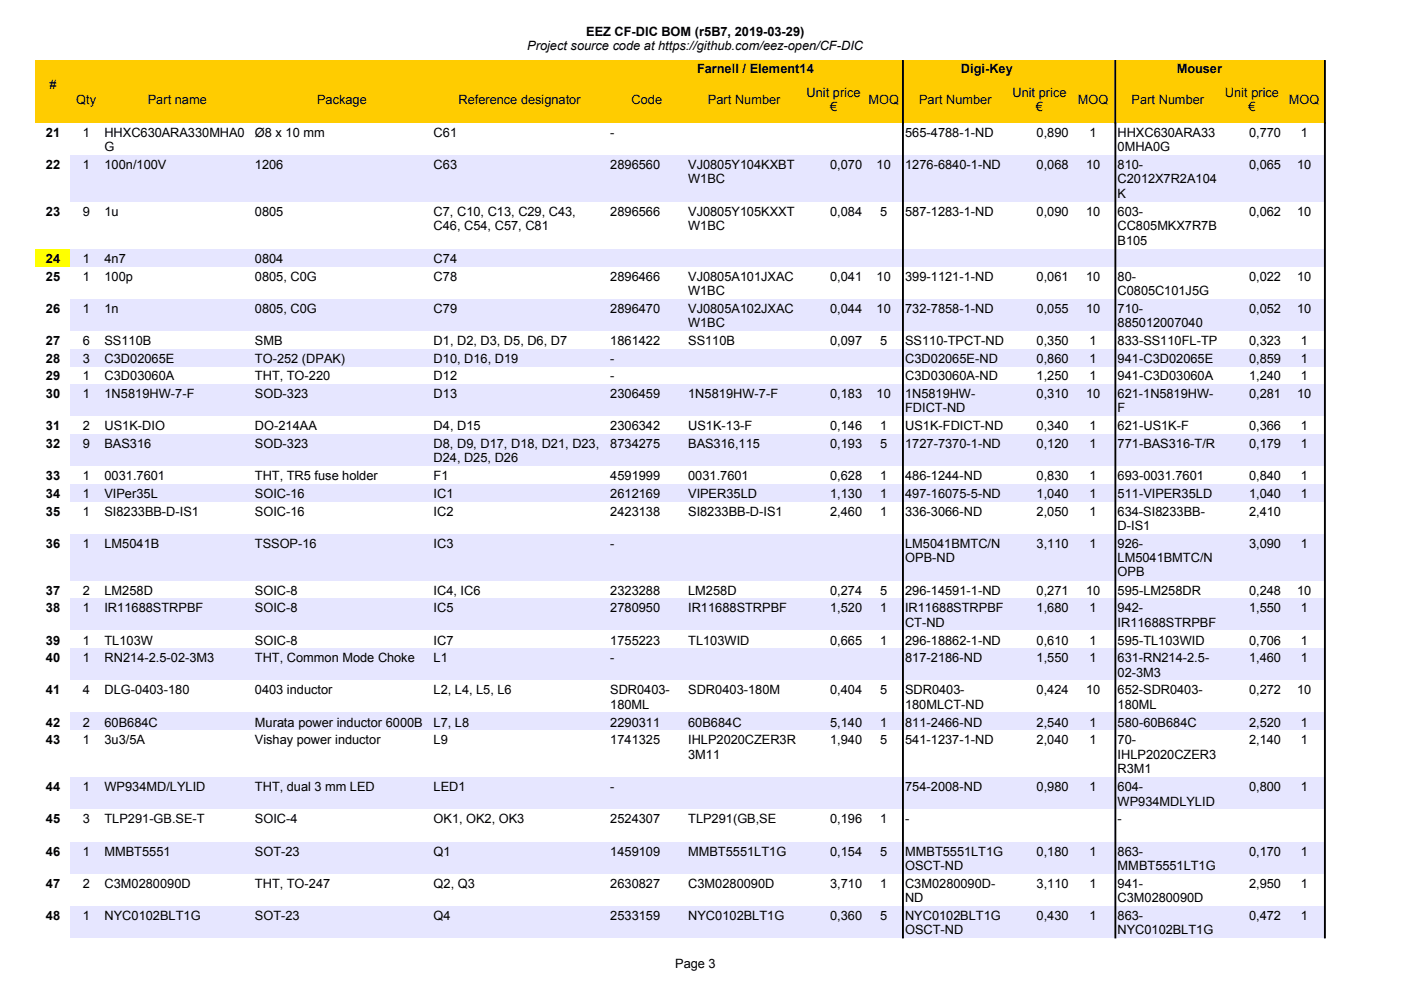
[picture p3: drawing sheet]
<svg xmlns="http://www.w3.org/2000/svg" width="297mm" height="210mm" viewBox="0 0 297 210" stroke-linecap="round" stroke-linejoin="round" font-family="sans-serif">
<defs><g id="words">
<g font-size="2.7">
<text x="111.8" y="10.6">Project source code at https://github.com/eez-open/CF-DIC</text>
<text x="124.3" y="7.5">EEZ CF-DIC BOM (r5B7, 2019-03-29)</text>
<text x="147.8" y="15.4">Farnell / Element14</text>
<text x="203.7" y="15.4">Digi-Key</text>
<text x="249.5" y="15.4">Mouser</text>
<text x="10.5" y="18.9">#</text>
<text x="16.2" y="22">Qty</text>
<text x="31.3" y="22">Part name</text>
<text x="67.2" y="22">Package</text>
<text x="97.2" y="22">Reference designator</text>
<text x="133.9" y="22">Code</text>
<text x="150.1" y="22">Part Number</text>
<text x="171" y="20.5">Unit price</text>
<text x="176" y="23.5">€</text>
<text x="184.1" y="22">MOQ</text>
<text x="194.9" y="22">Part Number</text>
<text x="214.7" y="20.5">Unit price</text>
<text x="219.6" y="23.5">€</text>
<text x="228.5" y="22">MOQ</text>
<text x="239.9" y="22">Part Number</text>
<text x="259.7" y="20.5">Unit price</text>
<text x="264.7" y="23.5">€</text>
<text x="273.3" y="22">MOQ</text>
<text x="9.7" y="29">21</text>
<text x="17.5" y="29">1</text>
<text x="22.2" y="29">HHXC630ARA330MHA0</text>
<text x="54" y="29">Ø8 x 10 mm</text>
<text x="91.9" y="29">C61</text>
<text x="129.4" y="29">-</text>
<text x="191.9" y="29">565-4788-1-ND</text>
<text x="219.8" y="29">0,890</text>
<text x="231" y="29">1</text>
<text x="237" y="29">HHXC630ARA33</text>
<text x="264.8" y="29">0,770</text>
<text x="275.8" y="29">1</text>
<text x="9.7" y="35.8">22</text>
<text x="17.5" y="35.8">1</text>
<text x="22.2" y="35.8">100n/100V</text>
<text x="22.2" y="32.1">G</text>
<text x="54" y="35.8">1206</text>
<text x="91.9" y="35.8">C63</text>
<text x="129.4" y="35.8">2896560</text>
<text x="145.9" y="35.8">VJ0805Y104KXBT</text>
<text x="176" y="35.8">0,070</text>
<text x="185.8" y="35.8">10</text>
<text x="191.9" y="35.8">1276-6840-1-ND</text>
<text x="219.8" y="35.8">0,068</text>
<text x="230.3" y="35.8">10</text>
<text x="237" y="32.1">0MHA0G</text>
<text x="237" y="35.8">810-</text>
<text x="264.8" y="35.8">0,065</text>
<text x="275" y="35.8">10</text>
<text x="145.9" y="38.9">W1BC</text>
<text x="237" y="38.9">C2012X7R2A104</text>
<text x="237" y="41.9">K</text>
<text x="9.7" y="45.8">23</text>
<text x="17.5" y="45.8">9</text>
<text x="22.2" y="45.8">1u</text>
<text x="54" y="45.8">0805</text>
<text x="91.9" y="45.8">C7, C10, C13, C29, C43,</text>
<text x="129.4" y="45.8">2896566</text>
<text x="145.9" y="45.8">VJ0805Y105KXXT</text>
<text x="176" y="45.8">0,084</text>
<text x="186.6" y="45.8">5</text>
<text x="191.9" y="45.8">587-1283-1-ND</text>
<text x="219.8" y="45.8">0,090</text>
<text x="230.3" y="45.8">10</text>
<text x="237" y="45.8">603-</text>
<text x="264.8" y="45.8">0,062</text>
<text x="275" y="45.8">10</text>
<text x="91.9" y="48.8">C46, C54, C57, C81</text>
<text x="145.9" y="48.8">W1BC</text>
<text x="237" y="48.8">CC805MKX7R7B</text>
<text x="237" y="51.9">B105</text>
<text x="9.7" y="55.8">24</text>
<text x="9.7" y="59.5">25</text>
<text x="17.5" y="55.8">1</text>
<text x="17.5" y="59.5">1</text>
<text x="22.2" y="55.8">4n7</text>
<text x="22.2" y="59.5">100p</text>
<text x="54" y="55.8">0804</text>
<text x="54" y="59.5">0805, C0G</text>
<text x="91.9" y="55.8">C74</text>
<text x="91.9" y="59.5">C78</text>
<text x="129.4" y="59.5">2896466</text>
<text x="145.9" y="59.5">VJ0805A101JXAC</text>
<text x="176" y="59.5">0,041</text>
<text x="185.8" y="59.5">10</text>
<text x="191.9" y="59.5">399-1121-1-ND</text>
<text x="219.8" y="59.5">0,061</text>
<text x="230.3" y="59.5">10</text>
<text x="237" y="59.5">80-</text>
<text x="264.8" y="59.5">0,022</text>
<text x="275" y="59.5">10</text>
<text x="145.9" y="62.5">W1BC</text>
<text x="237" y="62.5">C0805C101J5G</text>
<text x="9.7" y="66.3">26</text>
<text x="17.5" y="66.3">1</text>
<text x="22.2" y="66.3">1n</text>
<text x="54" y="66.3">0805, C0G</text>
<text x="91.9" y="66.3">C79</text>
<text x="129.4" y="66.3">2896470</text>
<text x="145.9" y="66.3">VJ0805A102JXAC</text>
<text x="145.9" y="69.4">W1BC</text>
<text x="176" y="66.3">0,044</text>
<text x="185.8" y="66.3">10</text>
<text x="191.9" y="66.3">732-7858-1-ND</text>
<text x="219.8" y="66.3">0,055</text>
<text x="230.3" y="66.3">10</text>
<text x="237" y="66.3">710-</text>
<text x="237" y="69.4">885012007040</text>
<text x="264.8" y="66.3">0,052</text>
<text x="275" y="66.3">10</text>
<text x="9.7" y="73.1">27</text>
<text x="9.7" y="76.9">28</text>
<text x="17.5" y="73.1">6</text>
<text x="17.5" y="76.9">3</text>
<text x="22.2" y="73.1">SS110B</text>
<text x="22.2" y="76.9">C3D02065E</text>
<text x="54" y="73.1">SMB</text>
<text x="54" y="76.9">TO-252 (DPAK)</text>
<text x="91.9" y="73.1">D1, D2, D3, D5, D6, D7</text>
<text x="91.9" y="76.9">D10, D16, D19</text>
<text x="129.4" y="73.1">1861422</text>
<text x="129.4" y="76.9">-</text>
<text x="145.9" y="73.1">SS110B</text>
<text x="176" y="73.1">0,097</text>
<text x="186.6" y="73.1">5</text>
<text x="191.9" y="73.1">SS110-TPCT-ND</text>
<text x="191.9" y="76.9">C3D02065E-ND</text>
<text x="219.8" y="73.1">0,350</text>
<text x="219.8" y="76.9">0,860</text>
<text x="231" y="73.1">1</text>
<text x="231" y="76.9">1</text>
<text x="237" y="73.1">833-SS110FL-TP</text>
<text x="237" y="76.9">941-C3D02065E</text>
<text x="264.8" y="73.1">0,323</text>
<text x="264.8" y="76.9">0,859</text>
<text x="275.8" y="73.1">1</text>
<text x="275.8" y="76.9">1</text>
<text x="9.7" y="80.6">29</text>
<text x="17.5" y="80.6">1</text>
<text x="22.2" y="80.6">C3D03060A</text>
<text x="54" y="80.6">THT, TO-220</text>
<text x="91.9" y="80.6">D12</text>
<text x="129.4" y="80.6">-</text>
<text x="191.9" y="80.6">C3D03060A-ND</text>
<text x="219.8" y="80.6">1,250</text>
<text x="231" y="80.6">1</text>
<text x="237" y="80.6">941-C3D03060A</text>
<text x="264.8" y="80.6">1,240</text>
<text x="275.8" y="80.6">1</text>
<text x="9.7" y="84.4">30</text>
<text x="17.5" y="84.4">1</text>
<text x="22.2" y="84.4">1N5819HW-7-F</text>
<text x="54" y="84.4">SOD-323</text>
<text x="91.9" y="84.4">D13</text>
<text x="129.4" y="84.4">2306459</text>
<text x="145.9" y="84.4">1N5819HW-7-F</text>
<text x="176" y="84.4">0,183</text>
<text x="185.8" y="84.4">10</text>
<text x="191.9" y="84.4">1N5819HW-</text>
<text x="191.9" y="87.5">FDICT-ND</text>
<text x="219.8" y="84.4">0,310</text>
<text x="230.3" y="84.4">10</text>
<text x="237" y="84.4">621-1N5819HW-</text>
<text x="237" y="87.5">F</text>
<text x="264.8" y="84.4">0,281</text>
<text x="275" y="84.4">10</text>
<text x="9.7" y="91.2">31</text>
<text x="9.7" y="95">32</text>
<text x="17.5" y="91.2">2</text>
<text x="17.5" y="95">9</text>
<text x="22.2" y="91.2">US1K-DIO</text>
<text x="22.2" y="95">BAS316</text>
<text x="54" y="91.2">DO-214AA</text>
<text x="54" y="95">SOD-323</text>
<text x="91.9" y="91.2">D4, D15</text>
<text x="91.9" y="95">D8, D9, D17, D18, D21, D23,</text>
<text x="129.4" y="91.2">2306342</text>
<text x="129.4" y="95">8734275</text>
<text x="145.9" y="91.2">US1K-13-F</text>
<text x="145.9" y="95">BAS316,115</text>
<text x="176" y="91.2">0,146</text>
<text x="176" y="95">0,193</text>
<text x="186.6" y="91.2">1</text>
<text x="186.6" y="95">5</text>
<text x="191.9" y="91.2">US1K-FDICT-ND</text>
<text x="191.9" y="95">1727-7370-1-ND</text>
<text x="219.8" y="91.2">0,340</text>
<text x="219.8" y="95">0,120</text>
<text x="231" y="91.2">1</text>
<text x="231" y="95">1</text>
<text x="237" y="91.2">621-US1K-F</text>
<text x="237" y="95">771-BAS316-T/R</text>
<text x="264.8" y="91.2">0,366</text>
<text x="264.8" y="95">0,179</text>
<text x="275.8" y="91.2">1</text>
<text x="275.8" y="95">1</text>
<text x="9.7" y="101.8">33</text>
<text x="17.5" y="101.8">1</text>
<text x="22.2" y="101.8">0031.7601</text>
<text x="54" y="101.8">THT, TR5 fuse holder</text>
<text x="91.9" y="101.8">F1</text>
<text x="91.9" y="98">D24, D25, D26</text>
<text x="129.4" y="101.8">4591999</text>
<text x="145.9" y="101.8">0031.7601</text>
<text x="176" y="101.8">0,628</text>
<text x="186.6" y="101.8">1</text>
<text x="191.9" y="101.8">486-1244-ND</text>
<text x="219.8" y="101.8">0,830</text>
<text x="231" y="101.8">1</text>
<text x="237" y="101.8">693-0031.7601</text>
<text x="264.8" y="101.8">0,840</text>
<text x="275.8" y="101.8">1</text>
<text x="9.7" y="105.6">34</text>
<text x="17.5" y="105.6">1</text>
<text x="22.2" y="105.6">VIPer35L</text>
<text x="54" y="105.6">SOIC-16</text>
<text x="91.9" y="105.6">IC1</text>
<text x="129.4" y="105.6">2612169</text>
<text x="145.9" y="105.6">VIPER35LD</text>
<text x="176" y="105.6">1,130</text>
<text x="186.6" y="105.6">1</text>
<text x="191.9" y="105.6">497-16075-5-ND</text>
<text x="219.8" y="105.6">1,040</text>
<text x="231" y="105.6">1</text>
<text x="237" y="105.6">511-VIPER35LD</text>
<text x="264.8" y="105.6">1,040</text>
<text x="275.8" y="105.6">1</text>
<text x="9.7" y="109.3">35</text>
<text x="17.5" y="109.3">1</text>
<text x="22.2" y="109.3">SI8233BB-D-IS1</text>
<text x="54" y="109.3">SOIC-16</text>
<text x="91.9" y="109.3">IC2</text>
<text x="129.4" y="109.3">2423138</text>
<text x="145.9" y="109.3">SI8233BB-D-IS1</text>
<text x="176" y="109.3">2,460</text>
<text x="186.6" y="109.3">1</text>
<text x="191.9" y="109.3">336-3066-ND</text>
<text x="219.8" y="109.3">2,050</text>
<text x="231" y="109.3">1</text>
<text x="237" y="109.3">634-SI8233BB-</text>
<text x="237" y="112.4">D-IS1</text>
<text x="264.8" y="109.3">2,410</text>
<text x="9.7" y="116.1">36</text>
<text x="17.5" y="116.1">1</text>
<text x="22.2" y="116.1">LM5041B</text>
<text x="54" y="116.1">TSSOP-16</text>
<text x="91.9" y="116.1">IC3</text>
<text x="129.4" y="116.1">-</text>
<text x="191.9" y="116.1">LM5041BMTC/N</text>
<text x="191.9" y="119.2">OPB-ND</text>
<text x="219.8" y="116.1">3,110</text>
<text x="231" y="116.1">1</text>
<text x="237" y="116.1">926-</text>
<text x="237" y="119.2">LM5041BMTC/N</text>
<text x="264.8" y="116.1">3,090</text>
<text x="275.8" y="116.1">1</text>
<text x="237" y="122.2">OPB</text>
<text x="9.7" y="126.1">37</text>
<text x="9.7" y="129.9">38</text>
<text x="17.5" y="126.1">2</text>
<text x="17.5" y="129.9">1</text>
<text x="22.2" y="126.1">LM258D</text>
<text x="22.2" y="129.9">IR11688STRPBF</text>
<text x="54" y="126.1">SOIC-8</text>
<text x="54" y="129.9">SOIC-8</text>
<text x="91.9" y="126.1">IC4, IC6</text>
<text x="91.9" y="129.9">IC5</text>
<text x="129.4" y="126.1">2323288</text>
<text x="129.4" y="129.9">2780950</text>
<text x="145.9" y="126.1">LM258D</text>
<text x="145.9" y="129.9">IR11688STRPBF</text>
<text x="176" y="126.1">0,274</text>
<text x="176" y="129.9">1,520</text>
<text x="186.6" y="126.1">5</text>
<text x="186.6" y="129.9">1</text>
<text x="191.9" y="126.1">296-14591-1-ND</text>
<text x="191.9" y="129.9">IR11688STRPBF</text>
<text x="219.8" y="126.1">0,271</text>
<text x="219.8" y="129.9">1,680</text>
<text x="230.3" y="126.1">10</text>
<text x="231" y="129.9">1</text>
<text x="237" y="126.1">595-LM258DR</text>
<text x="237" y="129.9">942-</text>
<text x="264.8" y="126.1">0,248</text>
<text x="264.8" y="129.9">1,550</text>
<text x="275" y="126.1">10</text>
<text x="275.8" y="129.9">1</text>
<text x="9.7" y="136.7">39</text>
<text x="17.5" y="136.7">1</text>
<text x="22.2" y="136.7">TL103W</text>
<text x="54" y="136.7">SOIC-8</text>
<text x="91.9" y="136.7">IC7</text>
<text x="129.4" y="136.7">1755223</text>
<text x="145.9" y="136.7">TL103WID</text>
<text x="176" y="136.7">0,665</text>
<text x="186.6" y="136.7">1</text>
<text x="191.9" y="136.7">296-18862-1-ND</text>
<text x="191.9" y="132.9">CT-ND</text>
<text x="219.8" y="136.7">0,610</text>
<text x="231" y="136.7">1</text>
<text x="237" y="136.7">595-TL103WID</text>
<text x="237" y="132.9">IR11688STRPBF</text>
<text x="264.8" y="136.7">0,706</text>
<text x="275.8" y="136.7">1</text>
<text x="9.7" y="140.4">40</text>
<text x="17.5" y="140.4">1</text>
<text x="22.2" y="140.4">RN214-2.5-02-3M3</text>
<text x="54" y="140.4">THT, Common Mode Choke</text>
<text x="91.9" y="140.4">L1</text>
<text x="129.4" y="140.4">-</text>
<text x="191.9" y="140.4">817-2186-ND</text>
<text x="219.8" y="140.4">1,550</text>
<text x="231" y="140.4">1</text>
<text x="237" y="140.4">631-RN214-2.5-</text>
<text x="237" y="143.4">02-3M3</text>
<text x="264.8" y="140.4">1,460</text>
<text x="275.8" y="140.4">1</text>
<text x="9.7" y="147.2">41</text>
<text x="17.5" y="147.2">4</text>
<text x="22.2" y="147.2">DLG-0403-180</text>
<text x="54" y="147.2">0403 inductor</text>
<text x="91.9" y="147.2">L2, L4, L5, L6</text>
<text x="129.4" y="147.2">SDR0403-</text>
<text x="145.9" y="147.2">SDR0403-180M</text>
<text x="176" y="147.2">0,404</text>
<text x="186.6" y="147.2">5</text>
<text x="191.9" y="147.2">SDR0403-</text>
<text x="219.8" y="147.2">0,424</text>
<text x="230.3" y="147.2">10</text>
<text x="237" y="147.2">652-SDR0403-</text>
<text x="264.8" y="147.2">0,272</text>
<text x="275" y="147.2">10</text>
<text x="9.7" y="154.1">42</text>
<text x="17.5" y="154.1">2</text>
<text x="22.2" y="154.1">60B684C</text>
<text x="54" y="154.1">Murata power inductor 6000B</text>
<text x="91.9" y="154.1">L7, L8</text>
<text x="129.4" y="154.1">2290311</text>
<text x="129.4" y="150.3">180ML</text>
<text x="145.9" y="154.1">60B684C</text>
<text x="176" y="154.1">5,140</text>
<text x="186.6" y="154.1">1</text>
<text x="191.9" y="154.1">811-2466-ND</text>
<text x="191.9" y="150.3">180MLCT-ND</text>
<text x="219.8" y="154.1">2,540</text>
<text x="231" y="154.1">1</text>
<text x="237" y="154.1">580-60B684C</text>
<text x="237" y="150.3">180ML</text>
<text x="264.8" y="154.1">2,520</text>
<text x="275.8" y="154.1">1</text>
<text x="9.7" y="157.8">43</text>
<text x="17.5" y="157.8">1</text>
<text x="22.2" y="157.8">3u3/5A</text>
<text x="54" y="157.8">Vishay power inductor</text>
<text x="91.9" y="157.8">L9</text>
<text x="129.4" y="157.8">1741325</text>
<text x="145.9" y="157.8">IHLP2020CZER3R</text>
<text x="145.9" y="160.8">3M11</text>
<text x="176" y="157.8">1,940</text>
<text x="186.6" y="157.8">5</text>
<text x="191.9" y="157.8">541-1237-1-ND</text>
<text x="219.8" y="157.8">2,040</text>
<text x="231" y="157.8">1</text>
<text x="237" y="157.8">70-</text>
<text x="237" y="160.8">IHLP2020CZER3</text>
<text x="264.8" y="157.8">2,140</text>
<text x="275.8" y="157.8">1</text>
<text x="9.7" y="167.7">44</text>
<text x="17.5" y="167.7">1</text>
<text x="22.2" y="167.7">WP934MD/LYLID</text>
<text x="54" y="167.7">THT, dual 3 mm LED</text>
<text x="91.9" y="167.7">LED1</text>
<text x="129.4" y="167.7">-</text>
<text x="191.9" y="167.7">754-2008-ND</text>
<text x="219.8" y="167.7">0,980</text>
<text x="231" y="167.7">1</text>
<text x="237" y="163.9">R3M1</text>
<text x="237" y="167.8">604-</text>
<text x="264.8" y="167.7">0,800</text>
<text x="275.8" y="167.7">1</text>
<text x="237" y="170.8">WP934MDLYLID</text>
<text x="9.7" y="174.6">45</text>
<text x="17.5" y="174.6">3</text>
<text x="22.2" y="174.6">TLP291-GB.SE-T</text>
<text x="54" y="174.6">SOIC-4</text>
<text x="91.9" y="174.6">OK1, OK2, OK3</text>
<text x="129.4" y="174.6">2524307</text>
<text x="145.9" y="174.6">TLP291(GB,SE</text>
<text x="176" y="174.6">0,196</text>
<text x="186.6" y="174.6">1</text>
<text x="191.9" y="174.6">-</text>
<text x="237" y="174.6">-</text>
<text x="9.7" y="181.4">46</text>
<text x="17.5" y="181.4">1</text>
<text x="22.2" y="181.4">MMBT5551</text>
<text x="54" y="181.4">SOT-23</text>
<text x="91.9" y="181.4">Q1</text>
<text x="129.4" y="181.4">1459109</text>
<text x="145.9" y="181.4">MMBT5551LT1G</text>
<text x="176" y="181.4">0,154</text>
<text x="186.6" y="181.4">5</text>
<text x="191.9" y="181.4">MMBT5551LT1G</text>
<text x="191.9" y="184.4">OSCT-ND</text>
<text x="219.8" y="181.4">0,180</text>
<text x="231" y="181.4">1</text>
<text x="237" y="181.4">863-</text>
<text x="237" y="184.4">MMBT5551LT1G</text>
<text x="264.8" y="181.4">0,170</text>
<text x="275.8" y="181.4">1</text>
<text x="9.7" y="188.2">47</text>
<text x="17.5" y="188.2">2</text>
<text x="22.2" y="188.2">C3M0280090D</text>
<text x="54" y="188.2">THT, TO-247</text>
<text x="91.9" y="188.2">Q2, Q3</text>
<text x="129.4" y="188.2">2630827</text>
<text x="145.9" y="188.2">C3M0280090D</text>
<text x="176" y="188.2">3,710</text>
<text x="186.6" y="188.2">1</text>
<text x="191.9" y="188.2">C3M0280090D-</text>
<text x="191.9" y="191.2">ND</text>
<text x="219.8" y="188.2">3,110</text>
<text x="231" y="188.2">1</text>
<text x="237" y="188.2">941-</text>
<text x="237" y="191.2">C3M0280090D</text>
<text x="264.8" y="188.2">2,950</text>
<text x="275.8" y="188.2">1</text>
<text x="9.7" y="195">48</text>
<text x="17.5" y="195">1</text>
<text x="22.2" y="195">NYC0102BLT1G</text>
<text x="54" y="195">SOT-23</text>
<text x="91.9" y="195">Q4</text>
<text x="129.4" y="195">2533159</text>
<text x="145.9" y="195">NYC0102BLT1G</text>
<text x="176" y="195">0,360</text>
<text x="186.6" y="195">5</text>
<text x="191.9" y="195">NYC0102BLT1G</text>
<text x="219.8" y="195">0,430</text>
<text x="231" y="195">1</text>
<text x="237" y="195">863-</text>
<text x="264.8" y="195">0,472</text>
<text x="275.8" y="195">1</text>
<text x="191.9" y="198">OSCT-ND</text>
<text x="237" y="198">NYC0102BLT1G</text>
<text x="143.2" y="205.3">Page 3</text>
</g>
</g></defs>
<path d="M7.6 12.8h273.3v13.2h-273.3z" fill-rule="evenodd" fill="#fc0"/>
<g fill="#000" stroke="#000" stroke-width=".21">
<path d="M191.3 12.8h.2v13.3h-.2z" fill-rule="evenodd"/>
<path d="M236.4 12.8h.2v13.3h-.2z" fill-rule="evenodd"/>
<path d="M280.8 12.8h.2v13.3h-.2z" fill-rule="evenodd"/>
</g>
<path d="M14.9 32.9h266v9.9h-266z" fill-rule="evenodd" fill="#e6e6ff"/>
<path d="M7.6 52.8h7.3v3.7h-7.3z" fill-rule="evenodd" fill="#ff0"/>
<g fill="#e6e6ff">
<path d="M14.9 52.8h266v3.7h-266z" fill-rule="evenodd"/>
<path d="M14.9 63.4h266v6.8h-266z" fill-rule="evenodd"/>
<path d="M14.9 73.9h266v3.8h-266z" fill-rule="evenodd"/>
<path d="M14.9 81.5h266v6.7h-266z" fill-rule="evenodd"/>
<path d="M14.9 92h266v6.8h-266z" fill-rule="evenodd"/>
<path d="M14.9 102.6h266v3.7h-266z" fill-rule="evenodd"/>
<path d="M14.9 113.2h266v9.9h-266z" fill-rule="evenodd"/>
<path d="M14.9 126.9h266v6.8h-266z" fill-rule="evenodd"/>
<path d="M14.9 137.5h266v6.8h-266z" fill-rule="evenodd"/>
<path d="M14.9 151.1h266v3.7h-266z" fill-rule="evenodd"/>
<path d="M14.9 164.8h266v6.8h-266z" fill-rule="evenodd"/>
<path d="M14.9 178.4h266v6.8h-266z" fill-rule="evenodd"/>
<path d="M14.9 192.1h266v6.7h-266z" fill-rule="evenodd"/>
</g>
<g fill="#000" stroke="#000" stroke-width=".21">
<path d="M191.3 26.1h.2v172.8h-.2z" fill-rule="evenodd"/>
<path d="M236.4 26.1h.2v172.8h-.2z" fill-rule="evenodd"/>
<path d="M280.8 26.1h.2v172.8h-.2z" fill-rule="evenodd"/>
</g>
<use href="#words"/>
</svg>
